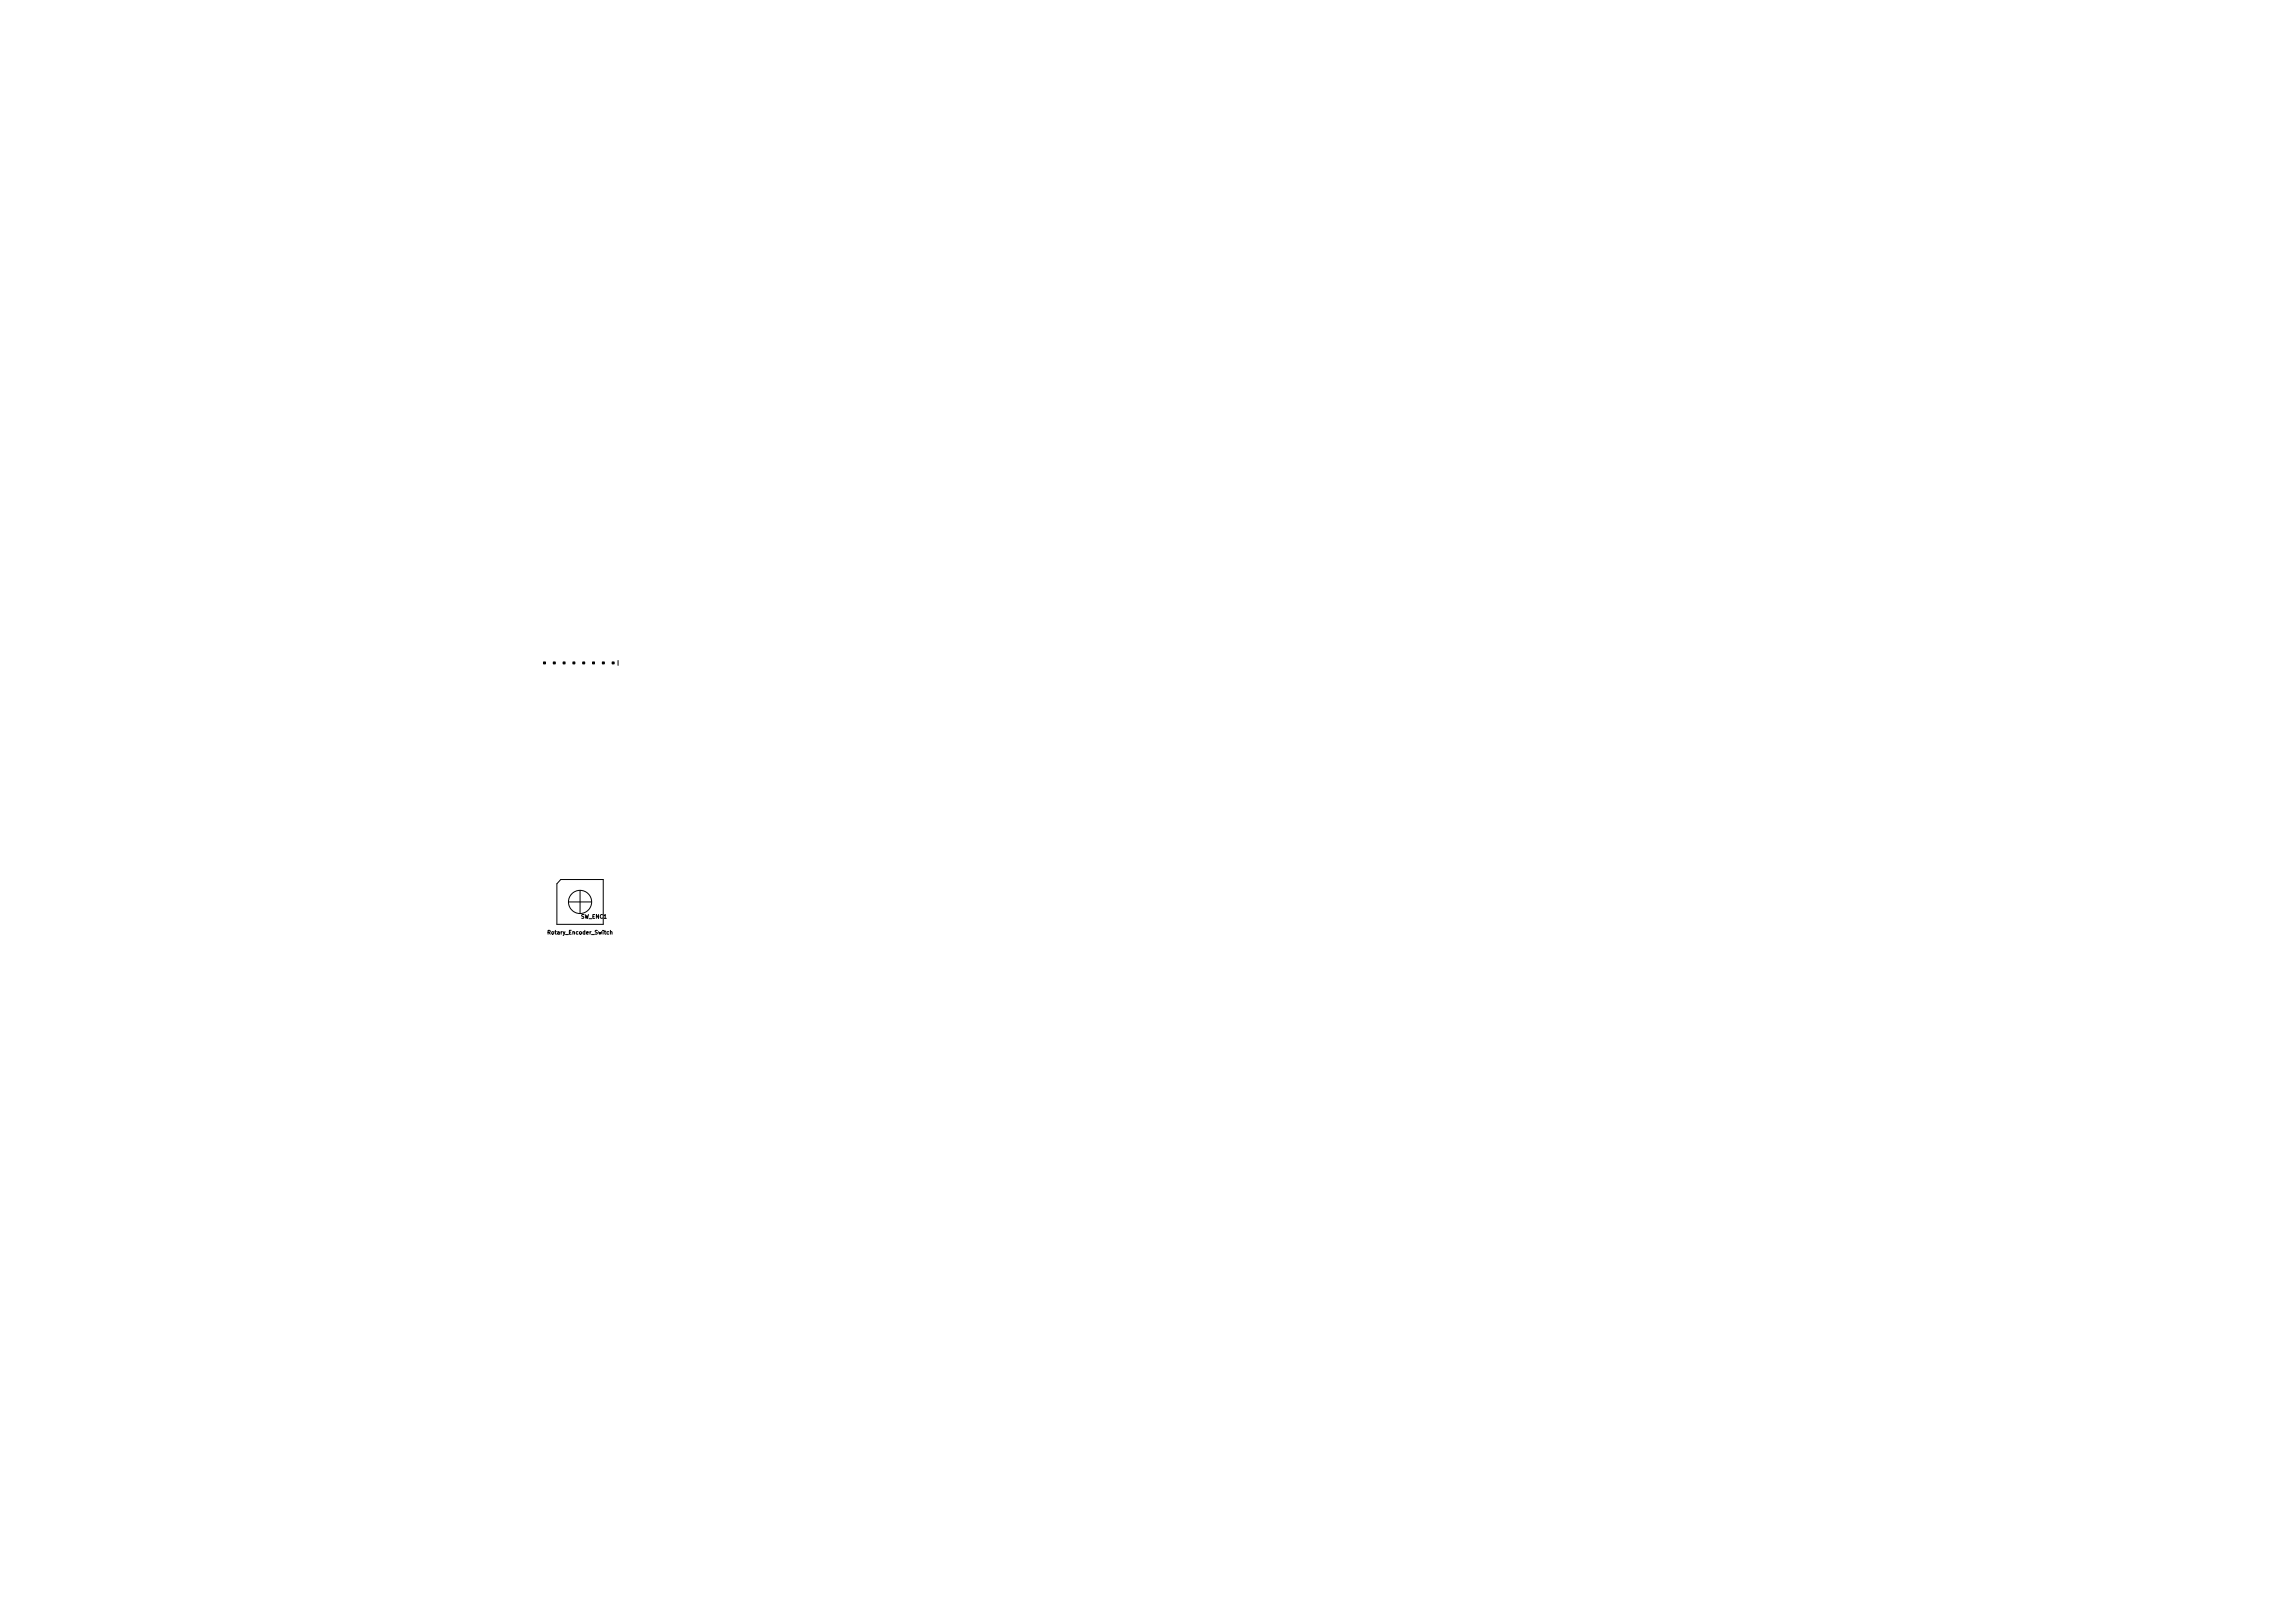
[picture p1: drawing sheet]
<svg xmlns="http://www.w3.org/2000/svg" width="594mm" height="420mm" viewBox="0 0 594 420" stroke-linecap="round" stroke-linejoin="round" font-family="sans-serif">
<defs><g id="words">
<g font-size="1.4">
<text x="150.4" y="237.8">SW_ENC1</text>
<text x="142.1" y="241.9">Rotary_Encoder_Switch</text>
</g>
</g></defs>
<g fill="none" stroke="#000" stroke-width=".26">
<path d="M160 171v1.3M145.2 227.7h11v11.6h-12v-10.5zM147.2 233.5h6M150.2 230.5v6"/>
<circle cx="150.2" cy="233.5" r="3"/>
</g>
<path d="M140.7 171.4h.5v.5h-.5zM143.2 171.4h.5v.5h-.5zM145.8 171.4h.5v.5h-.5zM148.3 171.4h.5v.5h-.5zM150.8 171.4h.6v.5h-.6zM153.4 171.4h.5v.5h-.5zM155.9 171.4h.5v.5h-.5zM158.5 171.4h.5v.5h-.5z" fill="#000" stroke="#000" stroke-width=".26"/>
<use href="#words"/>
</svg>
